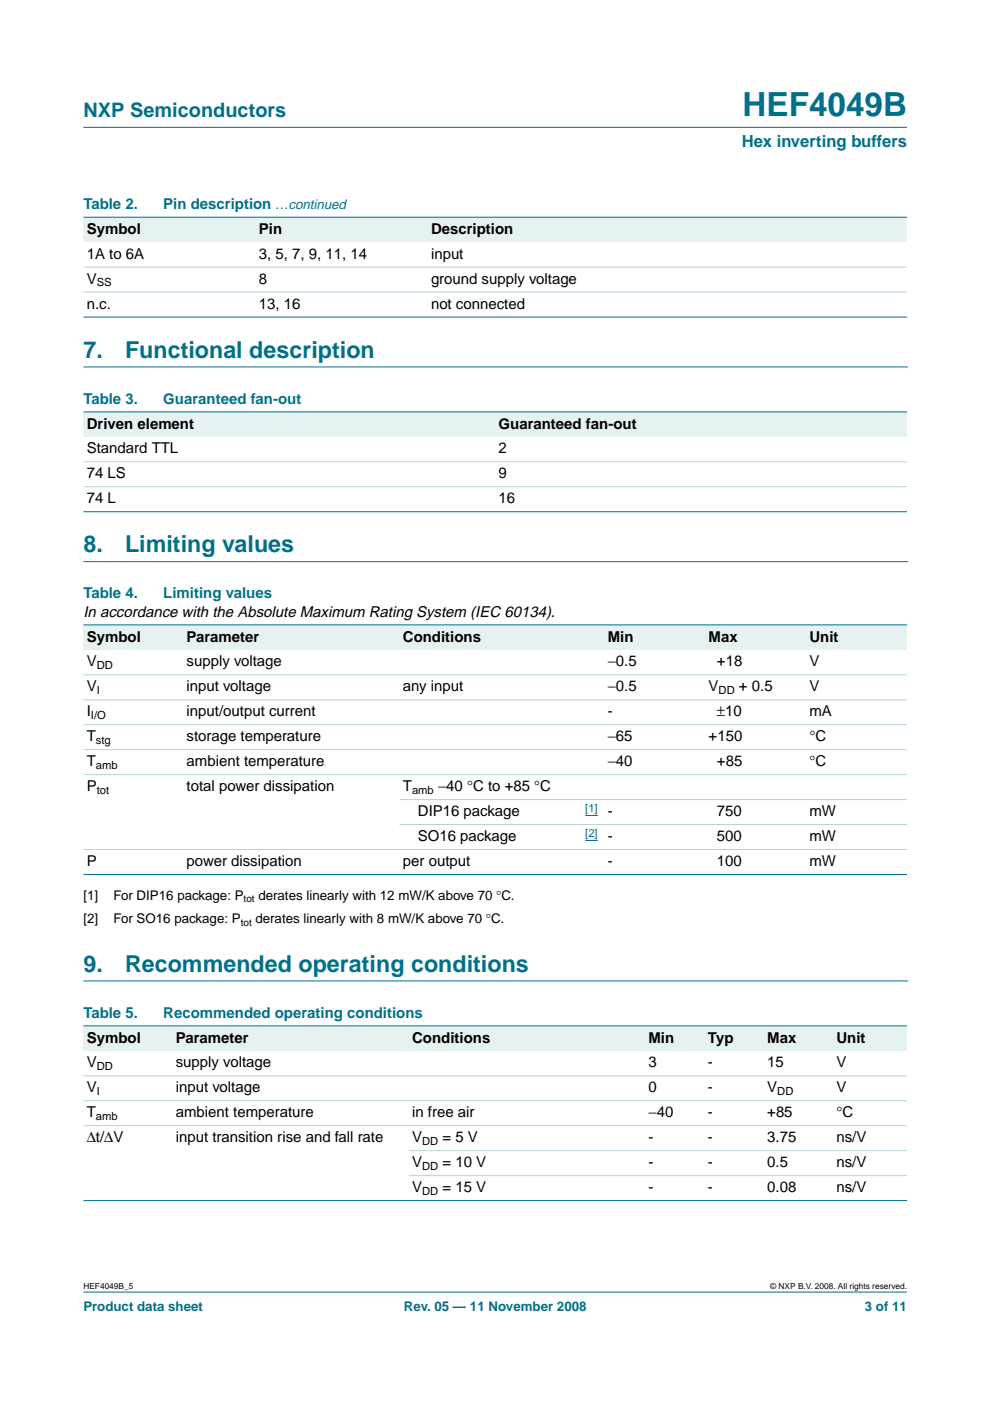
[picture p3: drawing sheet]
<svg xmlns="http://www.w3.org/2000/svg" width="210mm" height="297mm" viewBox="0 0 210 297" stroke-linecap="round" stroke-linejoin="round" font-family="sans-serif">
<defs><g id="words">
<text font-size="7.1" fill="#00708a" x="157.4" y="24.7">HEF4049B</text>
<g font-size="4.9" fill="#00708a">
<text x="17.7" y="75.8">7.</text>
<text x="26.5" y="75.8">Functional description</text>
<text x="17.7" y="117.1">8.</text>
<text x="26.5" y="117.1">Limiting values</text>
<text x="17.7" y="206">9.</text>
<text x="26.5" y="206">Recommended operating conditions</text>
</g>
<text font-size="4.2" fill="#00708a" x="17.7" y="24.9">NXP Semiconductors</text>
<text font-size="3.5" fill="#00708a" x="157.3" y="31.1">Hex inverting buffers</text>
<g font-size="3.2" fill="#00708a">
<text x="17.7" y="44.3">Table 2.</text>
<text x="34.6" y="44.3">Pin description …continued</text>
<text x="17.7" y="85.6">Table 3.</text>
<text x="34.6" y="85.6">Guaranteed fan-out</text>
<text x="17.7" y="126.8">Table 4.</text>
<text x="34.6" y="126.8">Limiting values</text>
<text x="17.7" y="215.7">Table 5.</text>
<text x="34.6" y="215.7">Recommended operating conditions</text>
</g>
<g font-size="3.2">
<text x="18.4" y="49.6">Symbol</text>
<text x="54.9" y="49.6">Pin</text>
<text x="91.4" y="49.6">Description</text>
<text x="18.4" y="54.9">1A to 6A</text>
<text x="54.9" y="54.9">3, 5, 7, 9, 11, 14</text>
<text x="91.4" y="54.9">input</text>
<text x="18.4" y="60.2">V</text>
<text x="18.4" y="65.5">n.c.</text>
<text x="54.9" y="65.5">13, 16</text>
<text x="54.9" y="60.2">8</text>
<text x="91.4" y="60.2">ground supply voltage</text>
<text x="91.4" y="65.5">not connected</text>
<text x="18.4" y="90.9">Driven element</text>
<text x="105.7" y="90.9">Guaranteed fan-out</text>
<text x="18.4" y="96.1">Standard TTL</text>
<text x="18.4" y="101.4">74 LS</text>
<text x="105.7" y="96.1">2</text>
<text x="105.7" y="101.4">9</text>
<text x="18.4" y="106.7">74 L</text>
<text x="105.7" y="106.7">16</text>
<text x="17.7" y="130.7">In accordance with the Absolute Maximum Rating System (IEC 60134).</text>
<text x="18.4" y="136">Symbol</text>
<text x="39.6" y="136">Parameter</text>
<text x="85.4" y="136">Conditions</text>
<text x="128.9" y="136">Min</text>
<text x="150.2" y="136">Max</text>
<text x="171.6" y="136">Unit</text>
<text x="18.4" y="141.3">V</text>
<text x="39.6" y="141.3">supply voltage</text>
<text x="128.9" y="141.3">−0.5</text>
<text x="152" y="141.3">+18</text>
<text x="171.6" y="141.3">V</text>
<text x="18.4" y="146.6">V</text>
<text x="39.6" y="146.6">input voltage</text>
<text x="85.4" y="146.6">any input</text>
<text x="128.9" y="146.6">−0.5</text>
<text x="150.2" y="146.6">V</text>
<text x="156.7" y="146.6">+ 0.5</text>
<text x="171.6" y="146.6">V</text>
<text x="18.4" y="151.9">I</text>
<text x="39.6" y="151.9">input/output current</text>
<text x="128.9" y="151.9">-</text>
<text x="152" y="151.9">±10</text>
<text x="171.6" y="151.9">mA</text>
<text x="18.4" y="157.2">T</text>
<text x="39.6" y="157.2">storage temperature</text>
<text x="128.9" y="157.2">−65</text>
<text x="150.2" y="157.2">+150</text>
<text x="171.6" y="157.2">°C</text>
<text x="18.4" y="162.5">T</text>
<text x="18.4" y="167.8">P</text>
<text x="39.6" y="162.5">ambient temperature</text>
<text x="39.6" y="167.8">total power dissipation</text>
<text x="85.4" y="167.8">T</text>
<text x="92.9" y="167.8">−40 °C to +85 °C</text>
<text x="128.9" y="162.5">−40</text>
<text x="152" y="162.5">+85</text>
<text x="171.6" y="162.5">°C</text>
<text x="88.6" y="173.1">DIP16 package</text>
<text x="128.9" y="173.1">-</text>
<text x="152" y="173.1">750</text>
<text x="171.6" y="173.1">mW</text>
<text x="88.6" y="178.3">SO16 package</text>
<text x="128.9" y="178.3">-</text>
<text x="152" y="178.3">500</text>
<text x="171.6" y="178.3">mW</text>
<text x="18.4" y="183.6">P</text>
<text x="39.6" y="183.6">power dissipation</text>
<text x="85.4" y="183.6">per output</text>
<text x="128.9" y="183.6">-</text>
<text x="152" y="183.6">100</text>
<text x="171.6" y="183.6">mW</text>
<text x="18.4" y="221">Symbol</text>
<text x="37.3" y="221">Parameter</text>
<text x="87.4" y="221">Conditions</text>
<text x="137.5" y="221">Min</text>
<text x="150.1" y="221">Typ</text>
<text x="162.7" y="221">Max</text>
<text x="177.4" y="221">Unit</text>
<text x="18.4" y="226.3">V</text>
<text x="37.3" y="226.3">supply voltage</text>
<text x="137.5" y="226.3">3</text>
<text x="150.1" y="226.3">-</text>
<text x="162.7" y="226.3">15</text>
<text x="177.4" y="226.3">V</text>
<text x="18.4" y="231.6">V</text>
<text x="37.3" y="231.6">input voltage</text>
<text x="137.5" y="231.6">0</text>
<text x="150.1" y="231.6">-</text>
<text x="162.7" y="231.6">V</text>
<text x="177.4" y="231.6">V</text>
<text x="18.4" y="236.9">T</text>
<text x="37.3" y="236.9">ambient temperature</text>
<text x="87.4" y="236.9">in free air</text>
<text x="137.5" y="236.9">−40</text>
<text x="150.1" y="236.9">-</text>
<text x="162.7" y="236.9">+85</text>
<text x="177.4" y="236.9">°C</text>
<text x="18.4" y="242.2">∆t/∆V</text>
<text x="37.3" y="242.2">input transition rise and fall rate</text>
<text x="87.4" y="242.2">V</text>
<text x="93.8" y="242.2">= 5 V</text>
<text x="137.5" y="242.2">-</text>
<text x="150.1" y="242.2">-</text>
<text x="162.7" y="242.2">3.75</text>
<text x="177.4" y="242.2">ns/V</text>
<text x="87.4" y="247.5">V</text>
<text x="93.8" y="247.5">= 10 V</text>
<text x="137.5" y="247.5">-</text>
<text x="150.1" y="247.5">-</text>
<text x="162.7" y="247.5">0.5</text>
<text x="177.4" y="247.5">ns/V</text>
<text x="87.4" y="252.8">V</text>
<text x="93.8" y="252.8">= 15 V</text>
<text x="137.5" y="252.8">-</text>
<text x="150.1" y="252.8">-</text>
<text x="162.7" y="252.8">0.08</text>
<text x="177.4" y="252.8">ns/V</text>
</g>
<g font-size="2.8">
<text x="17.7" y="190.8">[1]</text>
<text x="24" y="190.8">For DIP16 package: P</text>
<text x="54.8" y="190.8">derates linearly with 12 mW/K above 70 °C.</text>
<text x="17.7" y="195.8">[2]</text>
<text x="24" y="195.8">For SO16 package: P</text>
<text x="54.2" y="195.8">derates linearly with 8 mW/K above 70 °C.</text>
</g>
<g font-size="2.8" fill="#00708a">
<text x="17.7" y="278">Product data sheet</text>
<text x="85.6" y="278">Rev. 05 — 11 November 2008</text>
<text x="183.4" y="278">3 of 11</text>
</g>
<g font-size="2.4">
<text x="20.5" y="60.7">SS</text>
<text x="20.5" y="141.9">DD</text>
<text x="20.5" y="147.2">I</text>
<text x="152.4" y="147.2">DD</text>
<text x="19.3" y="152.5">I/O</text>
<text x="20.3" y="157.8">stg</text>
<text x="20.3" y="163">amb</text>
<text x="20.5" y="168.3">tot</text>
<text x="87.4" y="168.3">amb</text>
<text x="20.5" y="226.9">DD</text>
<text x="20.5" y="232.2">I</text>
<text x="164.8" y="232.2">DD</text>
<text x="20.3" y="237.5">amb</text>
<text x="89.5" y="242.8">DD</text>
<text x="89.5" y="248.1">DD</text>
<text x="89.5" y="253.4">DD</text>
</g>
<g font-size="2.4" fill="#00f">
<text x="124.1" y="172.1">[1]</text>
<text x="124.1" y="177.4">[2]</text>
</g>
<g font-size="2.1">
<text x="51.7" y="191.3">tot</text>
<text x="51" y="196.3">tot</text>
</g>
<g font-size="1.8">
<text x="17.7" y="273.4">HEF4049B_5</text>
<text x="163.3" y="273.4">© NXP B.V. 2008. All rights reserved.</text>
</g>
</g></defs>
<g fill="#00708a" stroke="#00708a" stroke-width=".21">
<path d="M17.7 273.9h174.6z"/>
<path d="M17.7 27h174.6z"/>
</g>
<path d="M17.7 77.8h174.7M17.7 119.1h174.7M17.7 208h174.7" fill="none" stroke="#00708a" stroke-width=".21"/>
<g fill="#e6f2f2">
<path d="M17.7 46.1h36.5v5.2h-36.5z" fill-rule="evenodd"/>
<path d="M54.2 46.1h36.5v5.2h-36.5z" fill-rule="evenodd"/>
<path d="M90.7 46.1h101.6v5.2h-101.6z" fill-rule="evenodd"/>
</g>
<g fill="#00708a" stroke="#00708a" stroke-width=".21">
<path d="M17.7 46.1h174.6z"/>
<path d="M17.7 67.2h174.6z"/>
</g>
<g fill="#b3d4db" stroke="#b3d4db" stroke-width=".21">
<path d="M17.7 56.6h174.6z"/>
<path d="M17.7 61.9h174.6z"/>
</g>
<g fill="#e6f2f2">
<path d="M17.7 87.3h87.3v5.3h-87.3z" fill-rule="evenodd"/>
<path d="M105 87.3h87.3v5.3h-87.3z" fill-rule="evenodd"/>
</g>
<g fill="#00708a" stroke="#00708a" stroke-width=".21">
<path d="M17.7 87.3h174.6z"/>
<path d="M17.7 108.5h174.6z"/>
</g>
<g fill="#b3d4db" stroke="#b3d4db" stroke-width=".21">
<path d="M17.7 97.9h174.6z"/>
<path d="M17.7 103.2h174.6z"/>
</g>
<g fill="#e6f2f2">
<path d="M17.7 132.5h21.2v5.3h-21.2z" fill-rule="evenodd"/>
<path d="M38.9 132.5h45.8v5.3h-45.8z" fill-rule="evenodd"/>
<path d="M84.7 132.5h35.3v5.3h-35.3z" fill-rule="evenodd"/>
<path d="M120 132.5h8.2v5.3h-8.2z" fill-rule="evenodd"/>
<path d="M128.2 132.5h21.3v5.3h-21.3z" fill-rule="evenodd"/>
<path d="M149.5 132.5h21.4v5.3h-21.4z" fill-rule="evenodd"/>
<path d="M170.9 132.5h21.4v5.3h-21.4z" fill-rule="evenodd"/>
</g>
<path d="M124.1 172.9h2.6M124.1 178.2h2.6" fill="none" stroke="#00f" stroke-width=".21"/>
<g fill="#00708a" stroke="#00708a" stroke-width=".21">
<path d="M17.7 132.5h174.6z"/>
<path d="M17.7 185.4h174.6z"/>
</g>
<g fill="#b3d4db" stroke="#b3d4db" stroke-width=".21">
<path d="M17.7 143.1h174.6z"/>
<path d="M17.7 148.4h174.6z"/>
<path d="M17.7 153.7h174.6z"/>
<path d="M17.7 158.9h174.6z"/>
<path d="M17.7 164.2h174.6z"/>
<path d="M84.7 169.5h107.6z"/>
<path d="M84.7 174.8h107.6z"/>
<path d="M17.7 180.1h174.6z"/>
</g>
<g fill="#e6f2f2">
<path d="M17.7 217.5h18.9v5.3h-18.9z" fill-rule="evenodd"/>
<path d="M36.6 217.5h50.1v5.3h-50.1z" fill-rule="evenodd"/>
<path d="M86.7 217.5h41.7v5.3h-41.7z" fill-rule="evenodd"/>
<path d="M128.4 217.5h8.4v5.3h-8.4z" fill-rule="evenodd"/>
<path d="M136.8 217.5h12.6v5.3h-12.6z" fill-rule="evenodd"/>
<path d="M149.4 217.5h12.6v5.3h-12.6z" fill-rule="evenodd"/>
<path d="M162 217.5h14.7v5.3h-14.7z" fill-rule="evenodd"/>
<path d="M176.7 217.5h15.6v5.3h-15.6z" fill-rule="evenodd"/>
</g>
<g fill="#00708a" stroke="#00708a" stroke-width=".21">
<path d="M17.7 217.5h174.6z"/>
<path d="M17.7 254.5h174.6z"/>
</g>
<g fill="#b3d4db" stroke="#b3d4db" stroke-width=".21">
<path d="M17.7 228.1h174.6z"/>
<path d="M17.7 233.4h174.6z"/>
<path d="M17.7 238.7h174.6z"/>
<path d="M86.7 244h105.6z"/>
<path d="M86.7 249.3h105.6z"/>
</g>
<use href="#words"/>
</svg>
